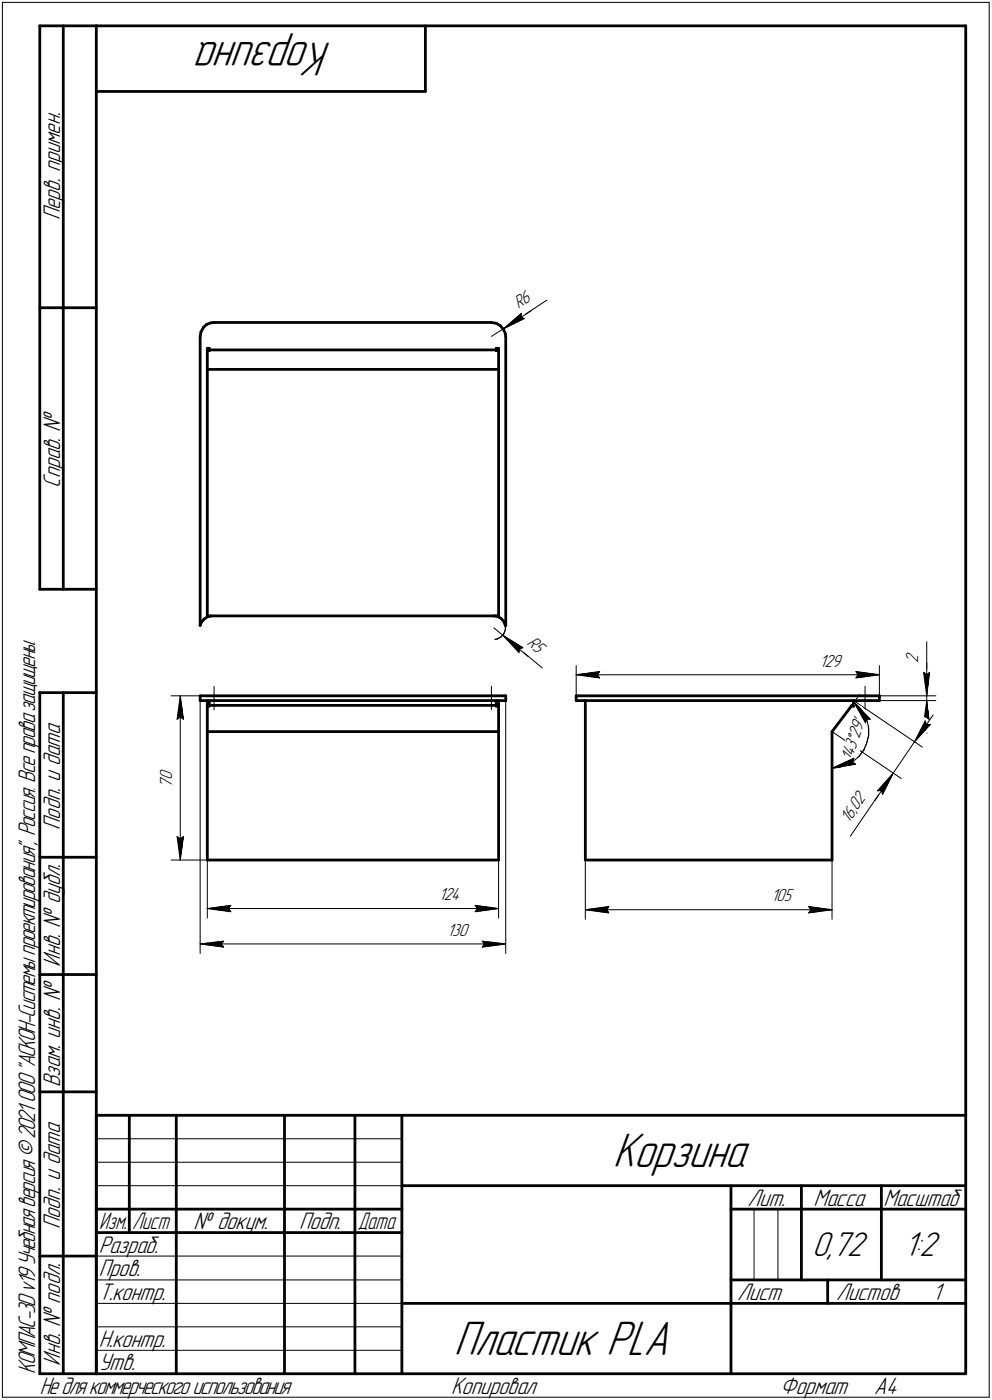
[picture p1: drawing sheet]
<svg xmlns="http://www.w3.org/2000/svg" width="211mm" height="298mm" viewBox="0 0 211 298" stroke-linecap="round" stroke-linejoin="round" font-family="sans-serif">
<defs><g id="words">
<g font-size="10.9">
<text x="70.6" y="9" transform="rotate(-180 70.6 9)">Корзина</text>
<text x="130.4" y="248.5">Корзина</text>
<text x="96.5" y="288.5">Пластик PLA</text>
</g>
<g font-size="7.8">
<text x="172.8" y="267.5">0,72</text>
<text x="192.4" y="267.5">1:2</text>
</g>
<g font-size="5.4">
<text x="12.8" y="46.9" transform="rotate(-90 12.8 46.9)">Перв. примен.</text>
<text x="12.8" y="103.8" transform="rotate(-90 12.8 103.8)">Справ. №</text>
<text x="12.8" y="176.7" transform="rotate(-90 12.8 176.7)">Подп. и дата</text>
<text x="12.8" y="205.8" transform="rotate(-90 12.8 205.8)">Инв. № дубл.</text>
<text x="12.8" y="231.6" transform="rotate(-90 12.8 231.6)">Взам. инв. №</text>
<text x="159.1" y="256.8">Лит.</text>
<text x="173.1" y="256.8">Масса</text>
<text x="188" y="256.8">Масштаб</text>
<text x="12.8" y="261.7" transform="rotate(-90 12.8 261.7)">Подп. и дата</text>
<text x="41.2" y="261.8">№ докум.</text>
<text x="63.6" y="261.8">Подп.</text>
<text x="21" y="266.8">Разраб.</text>
<text x="21" y="271.8">Пров.</text>
<text x="21" y="276.8">Т.контр.</text>
<text x="156.9" y="276.8">Лист</text>
<text x="177.9" y="276.8">Листов</text>
<text x="198.4" y="276.8">1</text>
<text x="21" y="286.8">Н.контр.</text>
<text x="7.5" y="292.5" transform="rotate(-90 7.5 292.5)">КОМПАС-3Dv19Учебнаяверсия©2021 ООО&quot;АСКОН-Системыпроектирования&quot;, Россия. Всеправазащищены.</text>
<text x="12.8" y="290.8" transform="rotate(-90 12.8 290.8)">Инв. № подл.</text>
<text x="21" y="291.8">Утв.</text>
<text x="8.5" y="296.7">Недлякоммерческогоиспользования</text>
<text x="96" y="296.8">Копировал</text>
<text x="166" y="296.8">Формат</text>
<text x="186" y="296.8">A4</text>
</g>
<g font-size="5.3">
<text x="21.1" y="261.8">Изм.</text>
<text x="28.1" y="261.8">Лист</text>
<text x="76.1" y="261.8">Дата</text>
</g>
<g font-size="4">
<text x="110.3" y="65.8" transform="rotate(-33 110.3 65.8)">R6</text>
<text x="112" y="137.1" transform="rotate(40 112 137.1)">R5</text>
<text x="174.4" y="141.9">129</text>
<text x="195.4" y="141.2" transform="rotate(-90 195.4 141.2)">2</text>
<text x="36.6" y="167.7" transform="rotate(-90 36.6 167.7)">7</text>
<text x="36.6" y="166.1" transform="rotate(-90 36.6 166.1)">0</text>
<text x="181.2" y="162.3" transform="rotate(-72 181.2 162.3)">143Å29'</text>
<text x="182.4" y="172.8" transform="rotate(-56 182.4 172.8)">02</text>
<text x="180.6" y="175.4" transform="rotate(-56 180.6 175.4)">16,</text>
<text x="93.4" y="191.7">124</text>
<text x="164.1" y="192">105</text>
<text x="95.2" y="199.3">130</text>
</g>
</g></defs>
<g fill="none" stroke="#000" stroke-width=".59">
<path d="M8.5 5.5v120zM8.5 5.5h12zM13.5 5.5v120zM20.5 5.5v287zM20.5 5.5h185zM20.5 19.5h70zM90.5 5.5v14zM205.5 5.5v287zM8.5 65.5h12zM42.6 71.6v61.6zM42.8 70.7l-.2 .9zM43.3 69.8l-.5 .9z"/>
<path d="M43.3 69.8l.6-.7zM43.9 69.1l1-.4zM44.1 78.7h62zM44.1 78.7v52.4zM44.1 74.5v4.2zM44.1 74.2v.3zM44.1 74.2h.4zM44.1 74.5l.4 .2zM44.5 74.5h61.1zM44.5 74.2v.5zM44.9 68.7h.7zM45.6 68.7h59z"/>
<path d="M104.6 68.7l1 .1zM105.6 68.8l.8 .5zM105.6 74.2h.5zM105.6 74.7l.5-.2zM105.6 74.2v.5zM106.1 74.5v4.2zM106.1 78.7v52.4zM106.1 74.2v.3zM106.4 69.3l.7 .8zM107.1 70.1l.4 .9zM107.5 71l.1 .6zM107.6 71.6v61.6z"/>
<path d="M8.5 125.5h12zM42.8 132.5l-.2 .7zM43.4 131.8l.8-.5zM43.4 131.8l-.6 .7zM44.1 131.1h62zM44.2 131.3l.8-.2zM105.1 131.1l.6 .1zM105.7 131.2l.9 .5zM106.6 131.7l.6 .6zM107.2 132.3l.3 .9zM107.5 133.2h.1M8.5 147.5v145z"/>
<path d="M8.5 147.5h12zM13.5 147.5v145zM42.6 148.2v1zM42.6 148.2h3zM42.6 149.2h3zM44.1 155.8h62zM44.1 150.2v5.6zM44.1 155.8v27.3zM44.1 149.2v1zM44.1 150.2l.4 .2zM44.5 150.2h61.1zM44.5 149.2v1.2z"/>
<path d="M45.6 148.2h59zM45.6 149.2h59zM104.6 148.2h3zM104.6 149.2h3zM105.6 150.4l.5-.2zM105.6 149.2v1.2zM106.1 150.2v5.6zM106.1 155.8v27.3zM106.1 149.2v1zM107.6 148.2v1zM122.6 148.2h61.5zM122.6 148.2v1z"/>
<path d="M122.6 149.2h61.5zM124.5 149.2v33.9zM177 155.8v27.3zM181.1 150.4h.5zM181.3 150.2l-4.3 5.6zM181.3 150.2h.3zM181.6 149.2v1zM181.6 150.2v.2zM184.1 148.2h3zM184.1 149.2h3zM187.1 148.2v1zM8.5 182.5h12z"/>
<path d="M44.1 183.1h62zM124.5 183.1h52.5zM8.5 207.5h12zM8.5 232.5h12zM20.5 237.5h185zM20.5 237.5v55zM27.5 237.5v25zM37.5 237.5v55zM60.5 237.5v55zM75.5 237.5v55zM85.5 237.5v55zM20.5 257.5h65z"/>
<path d="M85.5 252.5h120zM155.5 252.5v40zM155.5 257.5h15zM170.5 252.5v20zM170.5 257.5h35zM187.5 252.5v20zM8.5 267.5h12zM20.5 262.5h65zM85.5 277.5h70zM155.5 277.5h50zM155.5 272.5h50zM176.1 272.5v5z"/>
<path d="M8.5 292.5h12zM20.5 292.5h185z"/>
</g>
<g fill="none" stroke="#000" stroke-width=".21">
<path d="M.5 .5v297zM.5 .5h210zM210.5 .5v297zM104.6 71.6l2.5-1.6zM107.1 70l9.2-6.1zM107.1 70l4.5-2.2zM107.1 70l3.8-3.3zM107.1 70l5.8-3.8zM110.8 67.6l.8 .2zM110.9 66.7l-.1 .9zM105.1 133.7l1.9 1.6zM105.3 136.1h.5z"/>
<path d="M105.8 136.1l.8-.5zM107 135.3l8.4 6.9zM107 135.3l3.4 3.6zM107 135.3l4.3 2.6zM107 135.3l5.4 4.5zM107.2 135l-.6 .6zM107.5 133.2v.9zM107.5 134.1l-.3 .9zM110.5 138.2l-.1 .7zM110.5 138.2l.8-.3zM197.2 136.7v6.5zM36.4 148.2h7.7z"/>
<path d="M37.7 153.2l.7-.5zM38.4 148.2l.6 5zM38.4 152.7l.6 .5zM38.4 148.2l-.7 5zM38.4 148.2v34.9zM42.6 148.2v54.8zM45.6 146.1v5zM104.6 146.1v5zM107.6 148.2v54.8zM122.6 141.7v6.5zM122.6 143.7l5-.7zM122.6 143.7l5 .7z"/>
<path d="M122.6 143.7h64.5zM127.1 143.7l.5 .7zM127.6 143l-.5 .7zM177 155.8l14.8 10zM181.6 149.2l14.7 9.9zM181.7 149.5l1.2 1.1zM181.7 149.5l3.5 3.7zM181.7 149.5l2.4 4.4zM182.1 144.4l5-.7zM182.1 143l.4 .7zM182.1 143l5 .7zM182.5 143.7l-.4 .7z"/>
<path d="M182.9 150.6l.9 1.4zM182.9 147.9l-1.6 2.3zM183.8 152l.7 1.4zM183.8 159.7l-1 1.3zM184.1 146.1v5zM184.4 158.2l-.6 1.5zM184.4 153.2h.8zM184.4 153.2l-.3 .7zM184.5 153.4l.3 1.6zM184.8 155v1.6zM184.8 156.6l-.4 1.6zM187.1 141.7v6.5z"/>
<path d="M187.1 148.2h12zM187.1 149.2h12zM194.6 158l-4.5 6.6zM196.5 143.2l.7 .5zM196.5 143.2l.7 5zM196.5 154.2l.7-.5zM196.8 153.5l.3 .8zM196.8 153.5l-2.2 4.5zM197.1 154.3h.9zM197.2 143.2v5zM197.2 143.7l.6-.5zM197.2 141.1v7.1z"/>
<path d="M197.2 149.2l-.7 5zM197.2 153.7l.6 .5zM197.2 149.2l.6 5zM197.2 149.2v6.9zM197.2 148.2v1zM197.8 143.2l-.6 5zM198 154.3l-3.4 3.7zM198.5 152.2l-3.9 5.8zM37.7 178.1l.7 5zM37.7 178.1l.7 .5zM38.4 178.6l.6-.5zM39 178.1l-.6 5z"/>
<path d="M44.1 177.2v18.3zM106.1 177.2v18.3zM177 163.6l1.6-.2zM177 161.5v21.6zM177 163.6l4.7-2.1zM177 163.6l5-.9zM178.6 163.4l1.6-.5zM180.2 162.9l1.4-.8zM181.4 162.2l.6 .5zM181.6 162.1l1.2-1.1zM181.7 161.5l-.3 .7zM186.7 168.4l.8-.1z"/>
<path d="M187.3 168.7l-6.4 9.4zM187.5 168.3l.3 .9zM190.1 164.6l-2.8 4.1zM190.1 164.6l-3.4 3.8zM190.1 164.6l-2.3 4.6zM190.1 164.6l-3.9 5.8zM36.4 183.1h7.7zM44.1 193.5l5-.7zM44.1 193.5l5 .6zM44.1 193.5h62zM48.6 193.5l.5 .6zM49.1 192.8l-.5 .7z"/>
<path d="M101.1 194.1l5-.6zM101.1 192.8l.5 .7zM101.1 192.8l5 .7zM101.6 193.5l-.5 .6zM124.5 183.1v12.6zM124.5 193.7l5-.7zM124.5 193.7l5 .7zM124.5 193.7h52.5zM129.1 193.7l.4 .7zM129.5 193l-.4 .7zM172 194.4l5-.7zM172 193l.6 .7z"/>
<path d="M172 193l5 .7zM172.6 193.7l-.6 .7zM177 183.1v12.6zM42.6 201l5-.6zM42.6 201l5 .7zM42.6 201h65zM47.1 201l.5 .7zM47.6 200.4l-.5 .6zM102.6 201.7l5-.7zM102.6 200.4l.4 .6zM102.6 200.4l5 .6zM103 201l-.4 .7z"/>
<path d="M20.5 247.5h65zM20.5 252.5h65zM20.5 242.5h65zM160.4 257.5v15zM165.5 257.5v15zM20.5 267.5h65zM20.5 272.5h65zM20.5 277.5h65zM.5 297.5h210zM20.5 282.5h65zM20.5 287.5h65z"/>
</g>
<g fill="#fff" stroke="#fff" stroke-width=".21">
<path d="M93.4 188.9h5.1zM93.4 189h5.1zM93.4 189.1h5.1zM93.4 189.1h5.1zM93.4 189.2h5.1zM93.4 189.3h5.1zM93.4 189.4h5.1zM93.4 189.5h5.1zM93.4 189.6h5.1zM93.4 189.7h5.1zM93.4 189.7h5.1zM93.4 189.8h5.1zM93.4 189.9h5.1zM93.4 190h5.1zM93.4 190.1h5.1zM93.4 190.2h5.1zM93.4 190.2h5.1zM93.4 190.3h5.1zM93.4 190.4h5.1zM93.4 190.5h5.1zM93.4 190.6h5.1zM93.4 190.7h5.1zM93.4 190.8h5.1zM93.4 190.8h5.1zM93.4 190.9h5.1zM93.4 191h5.1zM93.4 191.1h5.1zM93.4 191.2h5.1zM93.4 191.3h5.1zM93.4 191.3h5.1zM93.4 191.4h5.1zM93.4 191.5h5.1zM93.4 191.6h5.1zM93.4 191.7h5.1zM93.4 191.8h5.1zM93.4 191.9h5.1zM93.4 191.9h5.1zM93.4 192h5.1zM93.4 192.1h5.1zM93.4 192.2h5.1zM93.4 192.3h5.1zM93.4 192.4h5.1z"/>
<path d="M48.9 192.4h.7zM48.2 192.4h1.4zM47.4 192.5h2.2zM46.7 192.6h2.9zM45.9 192.7h3.7zM45.7 192.8h3.9zM45.6 192.9h4zM45.3 193h4.3zM45.1 193h4.5zM45 193.1h4.6zM44.7 193.2h4.9zM44.5 193.3h5.1zM44.4 193.4h5.2zM44.1 193.5h5.5zM44.4 193.5h5.2zM44.5 193.6h5.1zM44.7 193.7h4.9zM45 193.8h4.6zM45.1 193.9h4.5zM45.3 194h4.3zM45.6 194.1h4zM45.7 194.1h3.9zM45.9 194.2h3.7zM46.6 194.3h3zM47.2 194.4h2.4zM47.8 194.5h1.8zM48.4 194.6h1.2zM49 194.6h.6z"/>
<path d="M100.6 192.4h.7zM100.6 192.4h1.5zM100.6 192.5h2.3zM100.6 192.6h3zM100.6 192.7h3.7zM100.6 192.8h4zM100.6 192.9h4.1zM100.6 193h4.3zM100.6 193h4.6zM100.6 193.1h4.7zM100.6 193.2h4.9zM100.6 193.3h5.1zM100.6 193.4h5.3zM100.6 193.5h5.5zM100.6 193.5h5.3zM100.6 193.6h5.1zM100.6 193.7h4.9zM100.6 193.8h4.7zM100.6 193.9h4.6zM100.6 194h4.3zM100.6 194.1h4.1zM100.6 194.1h4zM100.6 194.2h3.7zM100.6 194.3h3.1zM100.6 194.4h2.5zM100.6 194.5h1.8zM100.6 194.6h1.3zM100.6 194.6h.7z"/>
<path d="M95.2 196.4h4.9zM95.2 196.5h4.9zM95.2 196.6h4.9zM95.2 196.7h4.9zM95.2 196.8h4.9zM95.2 196.8h4.9zM95.2 196.9h4.9zM95.2 197h4.9zM95.2 197.1h4.9zM95.2 197.2h4.9zM95.2 197.3h4.9zM95.2 197.4h4.9zM95.2 197.4h4.9zM95.2 197.5h4.9zM95.2 197.6h4.9zM95.2 197.7h4.9zM95.2 197.8h4.9zM95.2 197.9h4.9zM95.2 198h4.9zM95.2 198h4.9zM95.2 198.1h4.9zM95.2 198.2h4.9zM95.2 198.3h4.9zM95.2 198.4h4.9zM95.2 198.5h4.9zM95.2 198.5h4.9zM95.2 198.6h4.9zM95.2 198.7h4.9zM95.2 198.8h4.9zM95.2 198.9h4.9zM95.2 199h4.9zM95.2 199.1h4.9zM95.2 199.1h4.9zM95.2 199.2h4.9zM95.2 199.3h4.9zM95.2 199.4h4.9zM95.2 199.5h4.9zM95.2 199.6h4.9zM95.2 199.6h4.9zM95.2 199.7h4.9zM95.2 199.8h4.9zM95.2 199.9h4.9zM95.2 200h4.9z"/>
<path d="M47.5 199.9h.6zM46.9 200h1.2zM46.2 200.1h1.9zM45.6 200.2h2.5zM45 200.2h3.1zM44.4 200.3h3.7zM44.2 200.4h3.9zM43.9 200.5h4.2zM43.8 200.6h4.3zM43.5 200.7h4.6zM43.3 200.7h4.8zM43.1 200.8h5zM42.8 200.9h5.3zM42.6 201h5.5zM42.8 201.1h5.3zM43 201.2h5.1zM43.2 201.3h4.9zM43.4 201.3h4.7zM43.6 201.4h4.5zM43.8 201.5h4.3zM44 201.6h4.1zM44.2 201.7h3.9zM44.4 201.8h3.7zM45 201.8h3.1zM45.6 201.9h2.5zM46.2 202h1.9zM46.9 202.1h1.2zM47.5 202.2h.6z"/>
<path d="M102.1 199.9h.7zM102.1 200h1.3zM102.1 200.1h1.9zM102.1 200.2h2.5zM102.1 200.2h3.1zM102.1 200.3h3.6zM102.1 200.4h3.9zM102.1 200.5h4.2zM102.1 200.6h4.4zM102.1 200.7h4.6zM102.1 200.7h4.8zM102.1 200.8h5.1zM102.1 200.9h5.3zM102.1 201h5.5zM102.1 201.1h5.3zM102.1 201.2h5.2zM102.1 201.3h4.9zM102.1 201.3h4.7zM102.1 201.4h4.5zM102.1 201.5h4.3zM102.1 201.6h4.1zM102.1 201.7h3.9zM102.1 201.8h3.6zM102.1 201.8h3.1zM102.1 201.9h2.5zM102.1 202h1.9zM102.1 202.1h1.3zM102.1 202.2h.7z"/>
<path d="M33.8 163.7h3.5zM33.8 163.7h3.5zM33.8 163.8h3.5zM33.8 163.9h3.5zM33.8 164h3.5zM33.8 164.1h3.5zM33.8 164.2h3.5zM33.8 164.3h3.5zM33.8 164.3h3.5zM33.8 164.4h3.5zM33.8 164.5h3.5zM33.8 164.6h3.5zM33.8 164.7h3.5zM33.8 164.8h3.5zM33.8 164.8h3.5zM33.8 164.9h3.5zM33.8 165h3.5zM33.8 165.1h3.5zM33.8 165.2h3.5zM33.8 165.3h3.5zM33.8 165.4h3.5zM33.8 165.4h3.5zM33.8 165.5h3.5zM33.8 165.6h3.5zM33.8 165.7h3.5zM33.8 165.8h3.5zM33.8 165.9h3.5zM33.8 165.9h3.5zM33.8 166h3.5zM33.8 166.1h3.5zM33.8 166.2h3.5zM33.8 166.3h3.5zM33.8 166.4h3.5zM33.8 166.5h3.5zM33.8 166.5h3.5zM33.8 166.6h3.5zM33.8 166.7h3.5zM33.8 166.8h3.5zM33.8 166.9h3.5zM33.8 167h3.5zM33.8 167h3.5zM33.8 167.1h3.5zM33.8 167.2h3.5zM33.8 167.3h3.5zM33.8 167.4h3.5zM33.8 167.5h3.5zM33.8 167.6h3.5zM33.8 167.6h3.5z"/>
<path d="M37.2 177.6h2.4zM37.3 177.7h2.3zM37.3 177.8h2.3zM37.3 177.9h2.3zM37.3 178h2.3zM37.3 178.1h2.3zM37.3 178.1h2.3zM37.3 178.2h2.3zM37.3 178.3h2.2zM37.3 178.4h2.2zM37.3 178.5h2.2zM37.3 178.6h2.2zM37.3 178.6h2.2zM37.3 178.7h2.2zM37.3 178.8h2.2zM37.4 178.9h2.1zM37.4 179h2.1zM37.4 179.1h2.1zM37.4 179.2h2.1zM37.4 179.2h2.1zM37.4 179.3h2.1zM37.4 179.4h2.1zM37.4 179.5h2zM37.5 179.6h1.9zM37.5 179.7h1.9zM37.5 179.7h1.9zM37.5 179.8h1.9zM37.5 179.9h1.9zM37.5 180h1.9zM37.5 180.1h1.9zM37.6 180.2h1.7zM37.6 180.3h1.7zM37.6 180.3h1.7zM37.6 180.4h1.7zM37.6 180.5h1.7zM37.6 180.6h1.7zM37.6 180.7h1.7zM37.7 180.8h1.5zM37.7 180.8h1.5zM37.7 180.9h1.5zM37.7 181h1.5zM37.7 181.1h1.5zM37.7 181.2h1.5zM37.7 181.3h1.5zM37.7 181.4h1.4zM37.8 181.4h1.3zM37.8 181.5h1.3zM37.8 181.6h1.2zM37.8 181.7h1.2zM37.8 181.8h1.1zM37.9 181.9h1zM37.9 181.9h1zM38 182h.9zM38 182.1h.9zM38 182.2h.8zM38.1 182.3h.7zM38.1 182.4h.6zM38.1 182.5h.6zM38.2 182.5h.4zM38.2 182.6h.4zM38.3 182.7h.3zM38.3 182.8h.2zM38.3 182.9h.2z"/>
<path d="M38.3 148.4h.2zM38.3 148.5h.2zM38.3 148.6h.3zM38.2 148.7h.4zM38.2 148.8h.4zM38.1 148.8h.6zM38.1 148.9h.6zM38.1 149h.7zM38 149.1h.8zM38 149.2h.9zM38 149.3h.9zM37.9 149.4h1zM37.9 149.4h1zM37.8 149.5h1.1zM37.8 149.6h1.2zM37.8 149.7h1.2zM37.8 149.8h1.3zM37.8 149.9h1.3zM37.7 149.9h1.4zM37.7 150h1.5zM37.7 150.1h1.5zM37.7 150.2h1.5zM37.7 150.3h1.5zM37.7 150.4h1.5zM37.7 150.5h1.5zM37.7 150.5h1.5zM37.6 150.6h1.7zM37.6 150.7h1.7zM37.6 150.8h1.7zM37.6 150.9h1.7zM37.6 151h1.7zM37.6 151h1.7zM37.6 151.1h1.7zM37.5 151.2h1.9zM37.5 151.3h1.9zM37.5 151.4h1.9zM37.5 151.5h1.9zM37.5 151.6h1.9zM37.5 151.6h1.9zM37.5 151.7h1.9zM37.4 151.8h2zM37.4 151.9h2.1zM37.4 152h2.1zM37.4 152.1h2.1zM37.4 152.1h2.1zM37.4 152.2h2.1zM37.4 152.3h2.1zM37.4 152.4h2.1zM37.3 152.5h2.2zM37.3 152.6h2.2zM37.3 152.7h2.2zM37.3 152.7h2.2zM37.3 152.8h2.2zM37.3 152.9h2.2zM37.3 153h2.2zM37.3 153.1h2.3zM37.3 153.2h2.3zM37.3 153.2h2.3zM37.3 153.3h2.3zM37.3 153.4h2.3zM37.3 153.5h2.3zM37.3 153.6h2.3z"/>
<path d="M174.3 139.1h5.2zM174.3 139.2h5.2zM174.3 139.3h5.2zM174.3 139.4h5.2zM174.3 139.4h5.2zM174.3 139.5h5.2zM174.3 139.6h5.2zM174.3 139.7h5.2zM174.3 139.8h5.2zM174.3 139.9h5.2zM174.3 140h5.2zM174.3 140h5.2zM174.3 140.1h5.2zM174.3 140.2h5.2zM174.3 140.3h5.2zM174.3 140.4h5.2zM174.3 140.5h5.2zM174.3 140.5h5.2zM174.3 140.6h5.2zM174.3 140.7h5.2zM174.3 140.8h5.2zM174.3 140.9h5.2zM174.3 141h5.2zM174.3 141.1h5.2zM174.3 141.1h5.2zM174.3 141.2h5.2zM174.3 141.3h5.2zM174.3 141.4h5.2zM174.3 141.5h5.2zM174.3 141.6h5.2zM174.3 141.6h5.2zM174.3 141.7h5.2zM174.3 141.8h5.2zM174.3 141.9h5.2zM174.3 142h5.2zM174.3 142.1h5.2zM174.3 142.2h5.2zM174.3 142.2h5.2zM174.3 142.3h5.2zM174.3 142.4h5.2zM174.3 142.5h5.2zM174.3 142.6h5.2z"/>
<path d="M127.4 142.6h.7zM126.7 142.7h1.4zM125.9 142.7h2.2zM125.1 142.8h3zM124.4 142.9h3.7zM124.2 143h3.9zM124 143.1h4.1zM123.8 143.2h4.3zM123.6 143.3h4.5zM123.4 143.3h4.7zM123.2 143.4h4.9zM123 143.5h5.1zM122.9 143.6h5.2zM122.6 143.7h5.5zM122.9 143.8h5.2zM123 143.8h5.1zM123.2 143.9h4.9zM123.4 144h4.7zM123.6 144.1h4.5zM123.8 144.2h4.3zM124 144.3h4.1zM124.2 144.4h3.9zM124.4 144.4h3.7zM125.1 144.5h3zM125.6 144.6h2.5zM126.2 144.7h1.9zM126.9 144.8h1.2zM127.5 144.9h.6z"/>
<path d="M181.6 142.6h.8zM181.6 142.7h1.5zM181.6 142.7h2.2zM181.6 142.8h3zM181.6 142.9h3.7zM181.6 143h3.9zM181.6 143.1h4.1zM181.6 143.2h4.3zM181.6 143.3h4.5zM181.6 143.3h4.8zM181.6 143.4h4.9zM181.6 143.5h5.2zM181.6 143.6h5.3zM181.6 143.7h5.5zM181.6 143.8h5.3zM181.6 143.8h5.2zM181.6 143.9h4.9zM181.6 144h4.8zM181.6 144.1h4.5zM181.6 144.2h4.3zM181.6 144.3h4.1zM181.6 144.4h3.9zM181.6 144.4h3.7zM181.6 144.5h3.1zM181.6 144.6h2.5zM181.6 144.7h1.9zM181.6 144.8h1.3zM181.6 144.9h.7z"/>
<path d="M192.6 138.7h3.6zM192.6 138.8h3.6zM192.6 138.9h3.6zM192.6 138.9h3.6zM192.6 139h3.6zM192.6 139.1h3.6zM192.6 139.2h3.6zM192.6 139.3h3.6zM192.6 139.4h3.6zM192.6 139.4h3.6zM192.6 139.5h3.6zM192.6 139.6h3.6zM192.6 139.7h3.6zM192.6 139.8h3.6zM192.6 139.9h3.6zM192.6 140h3.6zM192.6 140h3.6zM192.6 140.1h3.6zM192.6 140.2h3.6zM192.6 140.3h3.6zM192.6 140.4h3.6zM192.6 140.5h3.6zM192.6 140.5h3.6zM192.6 140.6h3.6zM192.6 140.7h3.6zM192.6 140.8h3.6zM192.6 140.9h3.6zM192.6 141h3.6zM192.6 141.1h3.6z"/>
<path d="M195.9 142.7h2.5zM196 142.7h2.4zM196 142.8h2.4zM196 142.9h2.4zM196 143h2.4zM196 143.1h2.4zM196 143.2h2.4zM196 143.3h2.4zM196.1 143.3h2.2zM196.1 143.4h2.2zM196.1 143.5h2.2zM196.1 143.6h2.2zM196.1 143.7h2.2zM196.1 143.8h2.2zM196.1 143.8h2.2zM196.2 143.9h2zM196.2 144h2zM196.2 144.1h2zM196.2 144.2h2zM196.2 144.3h2zM196.2 144.4h2zM196.2 144.4h2zM196.2 144.5h1.9zM196.3 144.6h1.8zM196.3 144.7h1.8zM196.3 144.8h1.8zM196.3 144.9h1.8zM196.3 144.9h1.8zM196.3 145h1.8zM196.3 145.1h1.8zM196.3 145.2h1.7zM196.3 145.3h1.7zM196.3 145.4h1.7zM196.3 145.5h1.7zM196.3 145.5h1.7zM196.3 145.6h1.7zM196.3 145.7h1.7zM196.4 145.8h1.6zM196.4 145.9h1.6zM196.4 146h1.6zM196.4 146h1.6zM196.4 146.1h1.6zM196.4 146.2h1.6zM196.4 146.3h1.6zM196.4 146.4h1.5zM196.5 146.5h1.4zM196.5 146.6h1.4zM196.6 146.6h1.2zM196.6 146.7h1.2zM196.7 146.8h1.1zM196.7 146.9h1zM196.7 147h1zM196.8 147.1h.8zM196.8 147.2h.8zM196.8 147.2h.8zM196.8 147.3h.7zM196.9 147.4h.6zM196.9 147.5h.6zM196.9 147.6h.5zM197 147.7h.4zM197 147.7h.4zM197.1 147.8h.3zM197.1 147.9h.3z"/>
<path d="M197.1 149.4h.3zM197.1 149.5h.3zM197 149.6h.4zM197 149.7h.4zM196.9 149.8h.5zM196.9 149.9h.6zM196.9 149.9h.6zM196.8 150h.7zM196.8 150.1h.8zM196.8 150.2h.8zM196.8 150.3h.8zM196.7 150.4h1zM196.7 150.5h1zM196.7 150.5h1.1zM196.6 150.6h1.2zM196.6 150.7h1.2zM196.5 150.8h1.4zM196.5 150.9h1.4zM196.4 151h1.5zM196.4 151h1.6zM196.4 151.1h1.6zM196.4 151.2h1.6zM196.4 151.3h1.6zM196.4 151.4h1.6zM196.4 151.5h1.6zM196.4 151.6h1.6zM196.3 151.6h1.7zM196.3 151.7h1.7zM196.3 151.8h1.7zM196.3 151.9h1.7zM196.3 152h1.7zM196.3 152.1h1.7zM196.3 152.1h1.7zM196.3 152.2h1.8zM196.3 152.3h1.8zM196.3 152.4h1.8zM196.3 152.5h1.8zM196.3 152.6h1.8zM196.3 152.7h1.8zM196.3 152.7h1.8zM196.2 152.8h1.9zM196.2 152.9h2zM196.2 153h2zM196.2 153.1h2zM196.2 153.2h2zM196.2 153.2h2zM196.2 153.3h2zM196.2 153.4h2zM196.1 153.5h2.2zM196.1 153.6h2.2zM196.1 153.7h2.2zM196.1 153.8h2.2zM196.1 153.8h2.2zM196.1 153.9h2.2zM196.1 154h2.2zM196 154.1h2.4zM196 154.2h2.4zM196 154.3h2.4zM196 154.3h2.4zM196 154.4h2.4zM196 154.5h2.4zM196 154.6h2.4z"/>
<path d="M164.1 189.1h5zM164.1 189.2h5zM164.1 189.3h5zM164.1 189.4h5zM164.1 189.5h5zM164.1 189.6h5zM164.1 189.7h5zM164.1 189.7h5zM164.1 189.8h5zM164.1 189.9h5zM164.1 190h5zM164.1 190.1h5zM164.1 190.2h5zM164.1 190.2h5zM164.1 190.3h5zM164.1 190.4h5zM164.1 190.5h5zM164.1 190.6h5zM164.1 190.7h5zM164.1 190.8h5zM164.1 190.8h5zM164.1 190.9h5zM164.1 191h5zM164.1 191.1h5zM164.1 191.2h5zM164.1 191.3h5zM164.1 191.3h5zM164.1 191.4h5zM164.1 191.5h5zM164.1 191.6h5zM164.1 191.7h5zM164.1 191.8h5zM164.1 191.9h5zM164.1 191.9h5zM164.1 192h5zM164.1 192.1h5zM164.1 192.2h5zM164.1 192.3h5zM164.1 192.4h5zM164.1 192.4h5zM164.1 192.5h5zM164.1 192.6h5z"/>
<path d="M129.4 192.6h.6zM128.6 192.7h1.4zM127.8 192.8h2.2zM127.1 192.9h2.9zM126.3 193h3.7zM126.2 193h3.8zM126 193.1h4zM125.7 193.2h4.3zM125.6 193.3h4.4zM125.4 193.4h4.6zM125.1 193.5h4.9zM125 193.5h5zM124.8 193.6h5.2zM124.5 193.7h5.5zM124.8 193.8h5.2zM125 193.9h5zM125.1 194h4.9zM125.4 194.1h4.6zM125.6 194.1h4.4zM125.7 194.2h4.3zM126 194.3h4zM126.2 194.4h3.8zM126.3 194.5h3.7zM127 194.6h3zM127.6 194.6h2.4zM128.2 194.7h1.8zM128.9 194.8h1.1zM129.5 194.9h.5z"/>
<path d="M171.5 192.6h.8zM171.5 192.7h1.6zM171.5 192.8h2.3zM171.5 192.9h3.1zM171.5 193h3.8zM171.5 193h4zM171.5 193.1h4.2zM171.5 193.2h4.4zM171.5 193.3h4.6zM171.5 193.4h4.8zM171.5 193.5h4.9zM171.5 193.5h5.2zM171.5 193.6h5.4zM171.5 193.7h5.5zM171.5 193.8h5.4zM171.5 193.9h5.2zM171.5 194h4.9zM171.5 194.1h4.8zM171.5 194.1h4.6zM171.5 194.2h4.4zM171.5 194.3h4.2zM171.5 194.4h4zM171.5 194.5h3.8zM171.5 194.6h3.2zM171.5 194.6h2.6zM171.5 194.7h1.9zM171.5 194.8h1.3zM171.5 194.9h.7z"/>
<path d="M181.6 152.2h.3zM181.6 152.3h.5zM181.6 152.4h.8zM181.5 152.5h1.1zM181.5 152.6h1.4zM181.5 152.7h1.6zM181.4 152.7h1.9zM181.4 152.8h2.2zM181.4 152.9h2.4zM181.4 153h2.7zM181.4 153.1h2.9zM181.4 153.2h3.2zM181.3 153.2h3.5zM181.3 153.3h3.7zM181.3 153.4h3.7zM181.2 153.5h3.8zM181.2 153.6h3.8zM181.2 153.7h3.7zM181.1 153.8h3.8zM181.1 153.8h3.8zM181.1 153.9h3.7zM181 154h3.8zM181 154.1h3.8zM181 154.2h3.7zM180.9 154.3h3.8zM180.9 154.3h3.8zM180.9 154.4h3.8zM180.8 154.5h3.9zM180.8 154.6h3.9zM180.8 154.7h3.8zM180.8 154.8h3.8zM180.8 154.9h3.8zM180.8 154.9h3.7zM180.7 155h3.8zM180.7 155.1h3.8zM180.7 155.2h3.7zM180.6 155.3h3.8zM180.6 155.4h3.8zM180.6 155.4h3.7zM180.5 155.5h3.8zM180.5 155.6h3.8zM180.5 155.7h3.7zM180.4 155.8h3.8zM180.4 155.9h3.8zM180.4 156h3.7zM180.3 156h3.8zM180.3 156.1h3.8zM180.3 156.2h3.8zM180.3 156.3h3.8zM180.3 156.4h3.8zM180.3 156.5h3.7zM180.2 156.5h3.8zM180.2 156.6h3.8zM180.2 156.7h3.7zM180.1 156.8h3.8zM180.1 156.9h3.8zM180.1 157h3.7zM180 157.1h3.8zM180 157.1h3.8zM180 157.2h3.7zM179.9 157.3h3.8zM179.9 157.4h3.8zM179.9 157.5h3.7zM179.8 157.6h3.8zM179.8 157.6h3.8zM179.8 157.7h3.8zM179.7 157.8h3.9zM179.7 157.9h3.9zM179.7 158h3.8zM179.7 158.1h3.8zM179.7 158.2h3.8zM179.7 158.2h3.7zM179.6 158.3h3.8zM179.6 158.4h3.8zM179.6 158.5h3.7zM179.5 158.6h3.8zM179.5 158.7h3.8zM179.5 158.7h3.7zM179.4 158.8h3.8zM179.4 158.9h3.8zM179.4 159h3.7zM179.3 159.1h3.8zM179.3 159.2h3.8zM179.3 159.3h3.7zM179.2 159.3h3.8zM179.2 159.4h3.8zM179.2 159.5h3.8zM179.2 159.6h3.8zM179.2 159.7h3.8zM179.2 159.8h3.7zM179.1 159.9h3.8zM179.1 159.9h3.8zM179.1 160h3.7zM179 160.1h3.8zM179 160.2h3.8zM179 160.3h3.7zM178.9 160.4h3.8zM178.9 160.4h3.8zM178.9 160.5h3.7zM178.8 160.6h3.8zM178.8 160.7h3.8zM178.8 160.8h3.7zM178.7 160.9h3.8zM178.7 161h3.8zM178.7 161h3.8zM178.6 161.1h3.9zM178.6 161.2h3.9zM178.6 161.3h3.8zM178.6 161.4h3.8zM178.8 161.5h3.6zM179.1 161.5h3.2zM179.3 161.6h3zM179.6 161.7h2.7zM179.8 161.8h2.4zM180.1 161.9h2.1zM180.3 162h1.9zM180.5 162.1h1.6zM180.8 162.1h1.3zM181 162.2h1.1zM181.3 162.3h.7zM181.5 162.4h.5zM181.8 162.5h.2z"/>
<path d="M181.8 149.7h.2zM181.8 149.8h.3zM181.9 149.9h.4zM181.9 149.9h.6zM181.9 150h.6zM181.9 150.1h.8zM181.9 150.2h1zM181.9 150.3h1.1zM181.9 150.4h1.2zM181.9 150.5h1.4zM182 150.5h1.4zM182 150.6h1.5zM182 150.7h1.6zM182.1 150.8h1.5zM182.1 150.9h1.6zM182.1 151h1.7zM182.1 151h1.8zM182.2 151.1h1.8zM182.2 151.2h1.9zM182.2 151.3h1.9zM182.2 151.4h2zM182.3 151.5h2zM182.4 151.6h2zM182.4 151.6h2.1zM182.5 151.7h2.1zM182.5 151.8h2.2zM182.5 151.9h2.2zM182.5 152h2.2zM182.6 152.1h2.2zM182.6 152.1h2.3zM182.7 152.2h2.3zM182.7 152.3h2.4zM182.8 152.4h2.4zM182.8 152.5h2.5zM182.9 152.6h2.4zM183 152.7h2.4zM183 152.7h2.5zM183 152.8h2.6zM183 152.9h2.7zM183.1 153h2.7zM183.1 153.1h2.7zM183.2 153.2h2.7zM183.2 153.2h2.7zM183.3 153.3h2.5zM183.3 153.4h2.5zM183.4 153.5h2.2zM183.4 153.6h2.1zM183.5 153.7h1.9zM183.6 153.8h1.7zM183.6 153.8h1.6zM183.6 153.9h1.4zM183.6 154h1.3zM183.7 154.1h1.1zM183.7 154.2h1zM183.8 154.3h.8zM183.8 154.3h.7zM183.9 154.4h.4zM183.9 154.5h.3zM184 154.6h.1z"/>
<path d="M181.8 160.9h.2zM181.6 161h.4zM181.4 161h.7zM181.3 161.1h.8zM181 161.2h1.1zM180.8 161.3h1.4zM180.7 161.4h1.5zM180.5 161.5h1.7zM180.3 161.5h2zM180.1 161.6h2.2zM179.9 161.7h2.4zM179.7 161.8h2.7zM179.6 161.9h2.8zM179.3 162h3.1zM179.2 162.1h3.3zM179 162.1h3.5zM178.8 162.2h3.7zM178.6 162.3h3.9zM178.5 162.4h4zM178.4 162.5h4.1zM178.3 162.6h4.2zM178.2 162.6h4.4zM178.1 162.7h4.5zM178 162.8h4.6zM177.9 162.9h4.8zM177.8 163h4.9zM177.7 163.1h5zM177.5 163.2h5.2zM177.5 163.2h4.7zM177.4 163.3h4.3zM177.3 163.4h3.9zM177.2 163.5h3.4zM177 163.6h3.1zM178.1 163.7h1.5z"/>
<path d="M182.4 167.9h.1zM182.3 168h.3zM182.2 168.1h.6zM182.2 168.1h.7zM182.1 168.2h.9zM182 168.3h1.1zM182 168.4h1.3zM181.9 168.5h1.5zM181.9 168.6h1.7zM181.9 168.7h1.7zM181.8 168.7h2zM181.7 168.8h2.2zM181.7 168.9h2.3zM181.6 169h2.5zM181.5 169.1h2.7zM181.5 169.2h2.9zM181.4 169.2h3.1zM181.4 169.3h3.3zM181.4 169.4h3.3zM181.3 169.5h3.6zM181.2 169.6h3.8zM181.2 169.7h4zM181.1 169.8h4.2zM181 169.8h4.3zM181 169.9h4.3zM180.9 170h4.4zM180.8 170.1h4.4zM180.8 170.2h4.4zM180.8 170.3h4.3zM180.7 170.3h4.3zM180.7 170.4h4.3zM180.6 170.5h4.3zM180.5 170.6h4.3zM180.5 170.7h4.3zM180.4 170.8h4.3zM180.3 170.9h4.4zM180.3 170.9h4.4zM180.3 171h4.3zM180.2 171.1h4.3zM180.1 171.2h4.4zM180.1 171.3h4.3zM180 171.4h4.3zM179.9 171.4h4.4zM179.9 171.5h4.3zM179.8 171.6h4.3zM179.7 171.7h4.4zM179.7 171.8h4.4zM179.7 171.9h4.3zM179.6 172h4.4zM179.6 172h4.3zM179.5 172.1h4.3zM179.4 172.2h4.4zM179.4 172.3h4.3zM179.3 172.4h4.3zM179.2 172.5h4.4zM179.2 172.6h4.4zM179.2 172.6h4.3zM179.1 172.7h4.4zM179.1 172.8h4.3zM179 172.9h4.3zM178.9 173h4.3zM178.9 173.1h4.3zM178.8 173.1h4.3zM178.7 173.2h4.3zM178.7 173.3h4.3zM178.6 173.4h4.4zM178.6 173.5h4.3zM178.6 173.6h4.3zM178.5 173.7h4.3zM178.4 173.7h4.3zM178.3 173.8h4.4zM178.5 173.9h4.1zM178.6 174h3.9zM178.7 174.1h3.8zM178.8 174.2h3.7zM179 174.2h3.4zM179.1 174.3h3.3zM179.2 174.4h3.1zM179.3 174.5h2.9zM179.5 174.6h2.7zM179.6 174.7h2.5zM179.7 174.8h2.3zM179.8 174.8h2.2zM179.9 174.9h2zM180.1 175h1.8zM180.2 175.1h1.7zM180.3 175.2h1.5zM180.4 175.3h1.3zM180.6 175.3h1.1zM180.7 175.4h.9zM180.8 175.5h.7zM180.9 175.6h.6zM181.1 175.7h.3zM181.2 175.8h.2z"/>
<path d="M196.7 152.8h.1zM196.6 152.9h.3zM196.6 153h.5zM196.5 153.1h.7zM196.5 153.2h.9zM196.4 153.2h1zM196.4 153.3h1.2zM196.3 153.4h1.4zM196.3 153.5h1.6zM196.3 153.6h1.7zM196.3 153.7h1.7zM196.2 153.8h2zM196.2 153.8h2.1zM196.1 153.9h2.3zM196.1 154h2.4zM196 154.1h2.6zM196 154.2h2.7zM195.9 154.3h2.8zM195.9 154.3h2.7zM195.8 154.4h2.7zM195.8 154.5h2.7zM195.7 154.6h2.7zM195.7 154.7h2.6zM195.7 154.8h2.5zM195.7 154.9h2.4zM195.6 154.9h2.4zM195.6 155h2.4zM195.5 155.1h2.4zM195.5 155.2h2.4zM195.4 155.3h2.4zM195.4 155.4h2.3zM195.3 155.4h2.3zM195.3 155.5h2.2zM195.2 155.6h2.2zM195.2 155.7h2.2zM195.2 155.8h2.1zM195.2 155.9h2zM195.1 156h2zM195.1 156h1.9zM195 156.1h2zM195 156.2h1.9zM195 156.3h1.8zM195 156.4h1.8zM195 156.5h1.7zM194.9 156.5h1.7zM194.9 156.6h1.6zM194.9 156.7h1.5zM194.9 156.8h1.4zM194.8 156.9h1.5zM194.8 157h1.4zM194.8 157.1h1.3zM194.8 157.1h1.1zM194.8 157.2h1zM194.7 157.3h1zM194.7 157.4h.9zM194.7 157.5h.7zM194.7 157.6h.5zM194.6 157.6h.6zM194.6 157.7h.4zM194.6 157.8h.3z"/>
<path d="M189.9 164.8h.2zM189.7 164.8h.4zM189.7 164.9h.4zM189.5 165h.5zM189.4 165.1h.6zM189.2 165.2h.8zM189.1 165.3h.9zM189 165.4h1zM188.9 165.4h1zM188.7 165.5h1.2zM188.6 165.6h1.3zM188.5 165.7h1.4zM188.5 165.8h1.3zM188.4 165.9h1.4zM188.3 165.9h1.5zM188.2 166h1.6zM188.1 166.1h1.7zM188 166.2h1.7zM188 166.3h1.7zM187.9 166.4h1.8zM187.9 166.5h1.8zM187.8 166.5h1.9zM187.7 166.6h2zM187.6 166.7h2.1zM187.5 166.8h2.1zM187.5 166.9h2.1zM187.4 167h2.1zM187.3 167h2.2zM187.3 167.1h2.1zM187.2 167.2h2.2zM187.1 167.3h2.2zM187 167.4h2.3zM186.9 167.5h2.3zM186.9 167.6h2.3zM186.8 167.6h2.3zM186.7 167.7h2.4zM186.7 167.8h2.4zM186.6 167.9h2.5zM186.5 168h2.5zM186.4 168.1h2.6zM186.4 168.1h2.5zM186.3 168.2h2.6zM186.2 168.3h2.6zM186.1 168.4h2.7zM186 168.5h2.7zM186.2 168.6h2.5zM186.3 168.7h2.3zM186.4 168.7h2.2zM186.5 168.8h2.1zM186.7 168.9h1.9zM186.8 169h1.7zM186.9 169.1h1.6zM187 169.2h1.4zM187.2 169.2h1.2zM187.3 169.3h1zM187.5 169.4h.8zM187.5 169.5h.7zM187.7 169.6h.5zM187.8 169.7h.3zM188 169.8h.1z"/>
<path d="M107.1 135.4h.3zM107.1 135.5h.6zM107.2 135.6h.7zM107.2 135.6h1.1zM107.3 135.7h1.3zM107.3 135.8h1.6zM107.4 135.9h1.7zM107.4 136h1.8zM107.4 136.1h1.9zM107.4 136.1h2.1zM107.5 136.2h2.1zM107.5 136.3h2.2zM107.6 136.4h2.2zM107.6 136.5h2.4zM107.7 136.6h2.4zM107.7 136.7h2.5zM107.8 136.7h2.5zM107.8 136.8h2.7zM107.9 136.9h2.8zM107.9 137h2.8zM107.9 137.1h3zM108 137.2h3zM108.1 137.2h3.1zM108.2 137.3h3.1zM108.3 137.4h3.1zM108.4 137.5h3.1zM108.5 137.6h3.2zM108.5 137.7h3.3zM108.6 137.8h3.3zM108.7 137.8h3.3zM108.8 137.9h3.2zM108.9 138h3zM109 138.1h2.8zM109.1 138.2h2.7zM109.1 138.3h2.6zM109.1 138.3h2.6zM109.2 138.4h2.4zM109.3 138.5h2.2zM109.4 138.6h2zM109.5 138.7h1.8zM109.6 138.8h1.7zM109.6 138.9h1.7zM109.7 138.9h1.5zM109.8 139h1.3zM109.9 139.1h1.1zM110 139.2h.9zM110.1 139.3h.7zM110.2 139.4h.5zM110.2 139.4h.5zM110.3 139.5h.3z"/>
<path d="M113.8 135h.2zM113.7 135.1h.3zM113.6 135.2h.5zM113.5 135.3h.7zM113.5 135.4h.9zM113.4 135.5h1.1zM113.4 135.6h1.2zM113.3 135.6h1.3zM113.2 135.7h1.5zM113.1 135.8h1.8zM113 135.9h2zM112.9 136h2.2zM112.9 136.1h2.2zM112.9 136.1h2.3zM112.8 136.2h2.6zM112.7 136.3h2.8zM112.6 136.4h3zM112.5 136.5h3.2zM112.4 136.6h3.3zM112.4 136.7h3.5zM112.4 136.7h3.6zM112.3 136.8h3.8zM112.2 136.9h4zM112.1 137h4.1zM112 137.1h4.4zM112 137.2h4.5zM111.9 137.2h4.7zM111.8 137.3h4.9zM111.8 137.4h5zM111.7 137.5h5.1zM111.6 137.6h5.1zM111.5 137.7h5.1zM111.7 137.8h4.8zM111.8 137.8h4.6zM111.8 137.9h4.6zM111.9 138h4.4zM112 138.1h4.2zM112.1 138.2h4.1zM112.3 138.3h3.8zM112.4 138.3h3.6zM112.4 138.4h3.6zM112.5 138.5h3.4zM112.6 138.6h3.2zM112.7 138.7h3zM112.9 138.8h2.8zM112.9 138.9h2.8zM113 138.9h2.6zM113.1 139h2.4zM113.2 139.1h2.2zM113.3 139.2h2zM113.5 139.3h1.7zM113.5 139.4h1.7zM113.6 139.4h1.5zM113.7 139.5h1.4zM113.8 139.6h1.2zM113.9 139.7h1zM114 139.8h.9zM114.1 139.9h.7zM114.2 140h.5zM114.3 140h.3zM114.4 140.1h.2z"/>
<path d="M110.9 66h.2zM110.8 66.1h.4zM110.7 66.2h.5zM110.7 66.3h.6zM110.6 66.4h.7zM110.5 66.5h.8zM110.4 66.5h1zM110.2 66.6h1.3zM110.2 66.7h1.3zM110.1 66.8h1.5zM110 66.9h1.7zM109.9 67h1.8zM109.8 67.1h2zM109.7 67.1h2.1zM109.6 67.2h2.2zM109.5 67.3h2.4zM109.4 67.4h2.6zM109.3 67.5h2.7zM109.2 67.6h2.9zM109.1 67.6h3zM109.1 67.7h3.1zM108.9 67.8h3.4zM108.8 67.9h3.5zM108.7 68h3.7zM108.6 68.1h3.8zM108.5 68.2h3.7zM108.5 68.2h3.5zM108.4 68.3h3.4zM108.2 68.4h3.5zM108.2 68.5h3.3zM108.1 68.6h3.2zM108 68.7h3.2zM108 68.7h3zM107.9 68.8h2.9zM107.9 68.9h2.7zM107.9 69h2.5zM107.8 69.1h2.4zM107.7 69.2h2.4zM107.7 69.3h2.2zM107.6 69.3h2.1zM107.5 69.4h2.1zM107.5 69.5h1.9zM107.4 69.6h1.8zM107.4 69.7h1.6zM107.4 69.8h1.1zM107.3 69.8h.7zM107.2 69.9h.4z"/>
<path d="M112.1 61.3h.2zM112 61.4h.4zM111.8 61.5h.6zM111.8 61.6h.6zM111.6 61.6h.9zM111.5 61.7h1zM111.3 61.8h1.3zM111.3 61.9h1.4zM111.1 62h1.6zM111 62.1h1.8zM110.8 62.1h2.1zM110.7 62.2h2.2zM110.6 62.3h2.3zM110.5 62.4h2.5zM110.3 62.5h2.7zM110.2 62.6h2.9zM110.1 62.7h3.1zM110 62.7h3.2zM109.8 62.8h3.5zM109.7 62.9h3.7zM109.6 63h3.8zM109.5 63.1h4zM109.3 63.2h4.2zM109.2 63.2h4.3zM109.1 63.3h4.5zM109 63.4h4.7zM108.8 63.5h4.9zM108.9 63.6h4.9zM109 63.7h4.9zM109 63.8h4.9zM109.1 63.8h4.9zM109.1 63.9h4.9zM109.1 64h4.9zM109.2 64.1h4.9zM109.3 64.2h4.8zM109.3 64.3h4.7zM109.4 64.3h4.6zM109.5 64.4h4.3zM109.5 64.5h4.2zM109.6 64.6h3.9zM109.6 64.7h3.9zM109.6 64.8h3.7zM109.7 64.9h3.5zM109.8 64.9h3.2zM109.8 65h3.1zM109.9 65.1h2.9zM110 65.2h2.7zM110 65.3h2.5zM110.1 65.4h2.3zM110.2 65.4h2.1zM110.2 65.5h2zM110.2 65.6h1.8zM110.3 65.7h1.6zM110.3 65.8h1.5zM110.4 65.9h1.3zM110.5 66h1zM110.5 66h.9zM110.6 66.1h.7zM110.7 66.2h.5zM110.7 66.3h.3zM110.7 66.4h.2z"/>
</g>
<g fill="#000" stroke="#000" stroke-width=".21">
<path d="M110.7 67.6h.4zM110.6 67.7h.7zM110.5 67.8h1.1zM110.3 67.9h1.1zM110.2 68h1.1zM110.1 68.1h1zM110 68.2h.9zM109.8 68.2h.9zM109.7 68.3h.9zM109.6 68.4h.8zM109.5 68.5h.7zM109.3 68.6h.8zM109.2 68.7h.7zM109.1 68.7h.6zM109 68.8h.6zM108.8 68.9h.6zM108.7 69h.5zM108.5 69.1h.6zM108.5 69.2h.4zM108.3 69.3h.4zM108.2 69.3h.3zM108 69.4h.4zM107.9 69.5h.3zM107.8 69.6h.2zM107.7 69.7h.2zM107.5 69.8h.2z"/>
<path d="M110.7 66.9h.2zM110.7 67h.2zM110.6 67.1h.3zM110.5 67.1h.4zM110.4 67.2h.5zM110.2 67.3h.7zM110.2 67.4h.7zM110.1 67.5h.8zM110 67.6h.8zM109.9 67.6h.8zM109.8 67.7h.8zM109.6 67.8h.9zM109.6 67.9h.7zM109.5 68h.7zM109.4 68.1h.7zM109.3 68.2h.7zM109.2 68.2h.6zM109.1 68.3h.6zM109 68.4h.6zM108.9 68.5h.6zM108.8 68.6h.5zM108.7 68.7h.5zM108.6 68.7h.5zM108.5 68.8h.5zM108.4 68.9h.4zM108.3 69h.4zM108.2 69.1h.3zM108.1 69.2h.4zM108 69.3h.3zM107.9 69.3h.3zM107.9 69.4h.1zM107.7 69.5h.2zM107.6 69.6h.2zM107.5 69.7h.2z"/>
<path d="M107.4 135.7h.2zM107.5 135.8h.2zM107.6 135.9h.2zM107.7 136h.2zM107.8 136.1h.1zM107.9 136.1h.2zM107.9 136.2h.3zM108 136.3h.3zM108.1 136.4h.3zM108.2 136.5h.3zM108.2 136.6h.4zM108.3 136.7h.4zM108.4 136.7h.4zM108.5 136.8h.4zM108.5 136.9h.5zM108.6 137h.5zM108.7 137.1h.5zM108.8 137.2h.5zM108.9 137.2h.5zM109 137.3h.5zM109.1 137.4h.5zM109.1 137.5h.6zM109.2 137.6h.6zM109.3 137.7h.6zM109.3 137.8h.7zM109.4 137.8h.8zM109.5 137.9h.7zM109.6 138h.7zM109.6 138.1h.8zM109.7 138.2h.8zM109.8 138.3h.7zM109.9 138.3h.6zM110 138.4h.5zM110.1 138.5h.4zM110.2 138.6h.3zM110.2 138.7h.3zM110.3 138.8h.2z"/>
<path d="M107.4 135.6h.2zM107.6 135.7h.2zM107.7 135.8h.2zM107.8 135.9h.2zM107.9 136h.2zM107.9 136.1h.4zM108.1 136.1h.4zM108.2 136.2h.3zM108.3 136.3h.4zM108.4 136.4h.4zM108.5 136.5h.5zM108.6 136.6h.5zM108.7 136.7h.5zM108.8 136.7h.6zM108.9 136.8h.7zM109 136.9h.6zM109.1 137h.7zM109.2 137.1h.7zM109.3 137.2h.8zM109.4 137.2h.8zM109.5 137.3h.8zM109.6 137.4h.9zM109.7 137.5h.9zM109.8 137.6h.9zM109.9 137.7h1zM110 137.8h1zM110.2 137.8h1zM110.2 137.9h1.1zM110.3 138h.7zM110.4 138.1h.3z"/>
<path d="M38.2 149.4h.2zM38.2 149.5h.2zM38.2 149.6h.2zM38.2 149.7h.2zM38.2 149.8h.2zM38.2 149.9h.2zM38.2 149.9h.2zM38.2 150h.2zM38.1 150.1h.3zM38.1 150.2h.3zM38.1 150.3h.3zM38.1 150.4h.3zM38.1 150.5h.3zM38.1 150.5h.3zM38.1 150.6h.3zM38 150.7h.4zM38 150.8h.4zM38 150.9h.4zM38 151h.4zM38 151h.4zM38 151.1h.4zM38 151.2h.4zM37.9 151.3h.5zM37.9 151.4h.5zM37.9 151.5h.5zM37.9 151.6h.5zM37.9 151.6h.5zM37.9 151.7h.5zM37.9 151.8h.5zM37.9 151.9h.5zM37.8 152h.6zM37.8 152.1h.6zM37.8 152.1h.6zM37.8 152.2h.6zM37.8 152.3h.6zM37.8 152.4h.6zM37.8 152.5h.6zM37.8 152.6h.6zM37.8 152.7h.6zM37.8 152.7h.5zM37.8 152.8h.4zM37.8 152.9h.2zM37.8 153h.1z"/>
<path d="M38.4 148.8h.1zM38.4 148.9h.1zM38.4 149h.1zM38.4 149.1h.1zM38.4 149.2h.1zM38.4 149.3h.1zM38.4 149.4h.1zM38.4 149.4h.2zM38.4 149.5h.2zM38.4 149.6h.2zM38.4 149.7h.2zM38.4 149.8h.2zM38.4 149.9h.2zM38.4 149.9h.2zM38.4 150h.2zM38.4 150.1h.3zM38.4 150.2h.3zM38.4 150.3h.3zM38.4 150.4h.3zM38.4 150.5h.3zM38.4 150.5h.3zM38.4 150.6h.3zM38.4 150.7h.4zM38.4 150.8h.4zM38.4 150.9h.4zM38.4 151h.4zM38.4 151h.4zM38.4 151.1h.4zM38.4 151.2h.4zM38.4 151.3h.5zM38.4 151.4h.5zM38.4 151.5h.5zM38.4 151.6h.5zM38.4 151.6h.5zM38.4 151.7h.5zM38.4 151.8h.5zM38.4 151.9h.5zM38.4 152h.5zM38.4 152.1h.5zM38.4 152.1h.5zM38.4 152.2h.5zM38.4 152.3h.5zM38.4 152.4h.5zM38.4 152.5h.5zM38.4 152.6h.6zM38.4 152.7h.6zM38.5 152.7h.5zM38.6 152.8h.4zM38.7 152.9h.3zM38.9 153h.1z"/>
<path d="M122.6 143.7h4.5zM123.3 143.8h3.9zM123.9 143.8h3.4zM124.5 143.9h2.8zM125.1 144h2.2zM125.7 144.1h1.7zM126.4 144.2h1.1zM127 144.3h.6z"/>
<path d="M127 143.1h.6zM126.4 143.2h1.1zM125.7 143.3h1.7zM125.1 143.3h2.2zM124.5 143.4h2.8zM123.9 143.5h3.4zM123.3 143.6h3.9z"/>
<path d="M182 150.1h.2zM182.2 150.4h.2zM182.3 150.5h.2zM182.3 150.5h.2zM182.4 150.6h.1zM182.4 150.7h.2zM182.5 150.8h.2zM182.5 150.9h.2zM182.5 151h.3zM182.6 151h.3zM182.6 151.1h.4zM182.7 151.2h.3zM182.7 151.3h.3zM182.8 151.4h.3zM182.8 151.5h.4zM182.9 151.6h.3zM182.9 151.6h.4zM183 151.7h.4zM183 151.8h.5zM183 151.9h.5zM183.1 152h.5zM183.1 152.1h.5zM183.2 152.1h.5zM183.2 152.2h.5zM183.3 152.3h.5zM183.3 152.4h.6zM183.4 152.5h.6zM183.5 152.6h.5zM183.5 152.7h.6zM183.6 152.7h.5zM183.6 152.8h.6zM183.6 152.9h.6zM183.6 153h.7zM183.7 153.1h.7zM183.7 153.2h.7zM183.8 153.2h.6zM183.9 153.3h.5zM183.9 153.4h.4zM184 153.5h.3zM184 153.6h.3zM184.1 153.7h.1zM184.1 153.8h.1z"/>
<path d="M182.2 150.2h.2zM182.3 150.3h.2zM182.4 150.4h.1zM182.5 150.5h.1zM182.5 150.5h.2zM182.5 150.6h.3zM182.6 150.7h.3zM182.7 150.8h.3zM182.7 150.9h.3zM182.8 151h.3zM182.9 151h.3zM183 151.1h.3zM183 151.2h.4zM183 151.3h.5zM183.1 151.4h.4zM183.2 151.5h.4zM183.2 151.6h.4zM183.3 151.6h.4zM183.4 151.7h.4zM183.5 151.8h.4zM183.5 151.9h.5zM183.6 152h.5zM183.6 152.1h.5zM183.7 152.1h.5zM183.7 152.2h.6zM183.8 152.3h.6zM183.9 152.4h.6zM184 152.5h.6zM184 152.6h.7zM184.1 152.7h.6zM184.1 152.7h.7zM184.2 152.8h.7zM184.2 152.9h.8zM184.3 153h.8zM184.4 153.1h.8z"/>
<path d="M182.2 143.1h.6zM182.3 143.2h1.1zM182.3 143.3h1.8zM182.4 143.3h2.3zM182.5 143.4h2.8zM182.5 143.5h3.4zM182.5 143.6h4z"/>
<path d="M182.5 143.7h4.6zM182.5 143.8h4zM182.5 143.8h3.4zM182.5 143.9h2.8zM182.4 144h2.3zM182.3 144.1h1.8zM182.3 144.2h1.1zM182.2 144.3h.6z"/>
<path d="M196.6 143.3h.2zM196.6 143.4h.2zM196.6 143.5h.4zM196.6 143.6h.5zM196.6 143.7h.6zM196.6 143.8h.6zM196.7 143.8h.5zM196.7 143.9h.5zM196.7 144h.5zM196.7 144.1h.5zM196.7 144.2h.5zM196.7 144.3h.5zM196.7 144.4h.5zM196.8 144.4h.4zM196.8 144.5h.4zM196.8 144.6h.4zM196.8 144.7h.4zM196.8 144.8h.4zM196.8 144.9h.4zM196.8 144.9h.4zM196.8 145h.4zM196.8 145.1h.4zM196.8 145.2h.4zM196.8 145.3h.4zM196.8 145.4h.4zM196.8 145.5h.4zM196.8 145.5h.4zM196.8 145.6h.4zM196.9 145.7h.3zM196.9 145.8h.3zM196.9 145.9h.3zM196.9 146h.3zM196.9 146h.3zM196.9 146.1h.3zM196.9 146.2h.3zM197 146.3h.2zM197 146.4h.2zM197 146.5h.2zM197 146.6h.2zM197 146.6h.2zM197 146.7h.2zM197 146.8h.2zM197 146.9h.2z"/>
<path d="M196.8 153.7h.1zM196.8 153.8h.1zM196.7 153.8h.3zM196.7 153.9h.3zM196.6 154h.4zM196.6 154.1h.5zM196.5 154.2h.6zM196.5 154.3h.6zM196.4 154.3h.7zM196.4 154.4h.6zM196.3 154.5h.6zM196.3 154.6h.6zM196.3 154.7h.5zM196.3 154.8h.5zM196.2 154.9h.6zM196.2 154.9h.5zM196.1 155h.5zM196.1 155.1h.5zM196 155.2h.5zM196 155.3h.4zM195.9 155.4h.5zM195.9 155.4h.4zM195.8 155.5h.5zM195.8 155.6h.5zM195.7 155.7h.5zM195.7 155.8h.4zM195.7 155.9h.4zM195.7 156h.3zM195.6 156h.3zM195.6 156.1h.2zM195.5 156.2h.3zM195.5 156.3h.2zM195.4 156.4h.3zM195.4 156.5h.3zM195.3 156.5h.3zM195.3 156.6h.2zM195.2 156.7h.3zM195.2 156.8h.2zM195.2 156.9h.1zM195.2 157h.1zM195.1 157.1h.1zM195 157.2h.2z"/>
<path d="M197 150.5h.2zM197 150.5h.2zM197 150.6h.2zM197 150.7h.2zM197 150.8h.2zM197 150.9h.2zM197 151h.2zM197 151h.2zM196.9 151.1h.3zM196.9 151.2h.3zM196.9 151.3h.3zM196.9 151.4h.3zM196.9 151.5h.3zM196.9 151.6h.3zM196.9 151.6h.3zM196.8 151.7h.4zM196.8 151.8h.4zM196.8 151.9h.4zM196.8 152h.4zM196.8 152.1h.4zM196.8 152.1h.4zM196.8 152.2h.4zM196.8 152.3h.4zM196.8 152.4h.4zM196.8 152.5h.4zM196.8 152.6h.4zM196.8 152.7h.4zM196.8 152.7h.4zM196.8 152.8h.4zM196.8 152.9h.4zM196.7 153h.5zM196.7 153.1h.5zM196.7 153.2h.5zM196.7 153.2h.5zM196.7 153.3h.5zM196.7 153.4h.5zM196.7 153.5h.5zM196.6 153.6h.6zM196.6 153.7h.6zM196.6 153.8h.5zM196.6 153.8h.4zM196.6 153.9h.2zM196.6 154h.2z"/>
<path d="M197.1 154.3h.9zM197.1 154.3h.9zM197 154.4h.9zM196.9 154.5h.9zM196.9 154.6h.8zM196.8 154.7h.8zM196.8 154.8h.7zM196.8 154.9h.6zM196.7 154.9h.7zM196.6 155h.7zM196.6 155.1h.6zM196.5 155.2h.6zM196.4 155.3h.7zM196.4 155.4h.6zM196.3 155.4h.6zM196.3 155.5h.5zM196.3 155.6h.5zM196.2 155.7h.5zM196.1 155.8h.5zM196.1 155.9h.4zM196 156h.4zM195.9 156h.4zM195.8 156.1h.5zM195.8 156.2h.5zM195.7 156.3h.5zM195.7 156.4h.4zM195.7 156.5h.3zM195.6 156.5h.3zM195.5 156.6h.3zM195.5 156.7h.2zM195.4 156.8h.3zM195.3 156.9h.3zM195.3 157h.2zM195.2 157.1h.2zM195.2 157.1h.2zM195.2 157.2h.1zM195.1 157.3h.1zM195 157.4h.2z"/>
<path d="M197.2 149.9h.2zM197.2 150h.2zM197.2 150.1h.2zM197.2 150.2h.2zM197.2 150.3h.2zM197.2 150.4h.2zM197.2 150.5h.2zM197.2 150.5h.2zM197.2 150.6h.2zM197.2 150.7h.2zM197.2 150.8h.2zM197.2 150.9h.2zM197.2 151h.2zM197.2 151h.2zM197.2 151.1h.2zM197.2 151.2h.2zM197.2 151.3h.2zM197.2 151.4h.3zM197.2 151.5h.3zM197.2 151.6h.3zM197.2 151.6h.3zM197.2 151.7h.3zM197.2 151.8h.3zM197.2 151.9h.3zM197.2 152h.3zM197.2 152.1h.4zM197.2 152.1h.4zM197.2 152.2h.4zM197.2 152.3h.4zM197.2 152.4h.4zM197.2 152.5h.4zM197.2 152.6h.4zM197.2 152.7h.4zM197.2 152.7h.4zM197.2 152.8h.5zM197.2 152.9h.5zM197.2 153h.5zM197.2 153.1h.5zM197.2 153.2h.5zM197.2 153.2h.5zM197.2 153.3h.5zM197.2 153.4h.5zM197.2 153.5h.6zM197.2 153.6h.6zM197.2 153.7h.6zM197.4 153.8h.4zM197.4 153.8h.4zM197.5 153.9h.3zM197.6 154h.2z"/>
<path d="M197.6 143.3h.2zM197.5 143.4h.3zM197.4 143.5h.4zM197.4 143.6h.4zM197.2 143.7h.6zM197.2 143.8h.6zM197.2 143.8h.6zM197.2 143.9h.5zM197.2 144h.5zM197.2 144.1h.5zM197.2 144.2h.5zM197.2 144.3h.5zM197.2 144.4h.5zM197.2 144.4h.5zM197.2 144.5h.5zM197.2 144.6h.4zM197.2 144.7h.4zM197.2 144.8h.4zM197.2 144.9h.4zM197.2 144.9h.4zM197.2 145h.4zM197.2 145.1h.4zM197.2 145.2h.4zM197.2 145.3h.4zM197.2 145.4h.3zM197.2 145.5h.3zM197.2 145.5h.3zM197.2 145.6h.3zM197.2 145.7h.3zM197.2 145.8h.3zM197.2 145.9h.3zM197.2 146h.3zM197.2 146h.2zM197.2 146.1h.2zM197.2 146.2h.2zM197.2 146.3h.2zM197.2 146.4h.2zM197.2 146.5h.2zM197.2 146.6h.2zM197.2 146.6h.2zM197.2 146.7h.2zM197.2 146.8h.2zM197.2 146.9h.2zM197.2 147h.2zM197.2 147.1h.2zM197.2 147.2h.2zM197.2 147.2h.2zM197.2 147.3h.2zM197.2 147.4h.2z"/>
<path d="M37.8 178.3h.1zM37.8 178.4h.2zM37.8 178.5h.4zM37.8 178.6h.5zM37.8 178.6h.6zM37.8 178.7h.6zM37.8 178.8h.6zM37.8 178.9h.6zM37.8 179h.6zM37.8 179.1h.6zM37.8 179.2h.6zM37.8 179.2h.6zM37.8 179.3h.6zM37.9 179.4h.5zM37.9 179.5h.5zM37.9 179.6h.5zM37.9 179.7h.5zM37.9 179.7h.5zM37.9 179.8h.5zM37.9 179.9h.5zM37.9 180h.5zM38 180.1h.4zM38 180.2h.4zM38 180.3h.4zM38 180.3h.4zM38 180.4h.4zM38 180.5h.4zM38 180.6h.4zM38.1 180.7h.3zM38.1 180.8h.3zM38.1 180.8h.3zM38.1 180.9h.3zM38.1 181h.3zM38.1 181.1h.3zM38.1 181.2h.3zM38.2 181.3h.2zM38.2 181.4h.2zM38.2 181.4h.2zM38.2 181.5h.2zM38.2 181.6h.2zM38.2 181.7h.2zM38.2 181.8h.2zM38.2 181.9h.2z"/>
<path d="M38.9 178.3h.1zM38.7 178.4h.3zM38.6 178.5h.4zM38.5 178.6h.5zM38.4 178.6h.6zM38.4 178.7h.6zM38.4 178.8h.5zM38.4 178.9h.5zM38.4 179h.5zM38.4 179.1h.5zM38.4 179.2h.5zM38.4 179.2h.5zM38.4 179.3h.5zM38.4 179.4h.5zM38.4 179.5h.5zM38.4 179.6h.5zM38.4 179.7h.5zM38.4 179.7h.5zM38.4 179.8h.5zM38.4 179.9h.5zM38.4 180h.5zM38.4 180.1h.4zM38.4 180.2h.4zM38.4 180.3h.4zM38.4 180.3h.4zM38.4 180.4h.4zM38.4 180.5h.4zM38.4 180.6h.4zM38.4 180.7h.3zM38.4 180.8h.3zM38.4 180.8h.3zM38.4 180.9h.3zM38.4 181h.3zM38.4 181.1h.3zM38.4 181.2h.3zM38.4 181.3h.2zM38.4 181.4h.2zM38.4 181.4h.2zM38.4 181.5h.2zM38.4 181.6h.2zM38.4 181.7h.2zM38.4 181.8h.2zM38.4 181.9h.2zM38.4 181.9h.1zM38.4 182h.1zM38.4 182.1h.1zM38.4 182.2h.1zM38.4 182.3h.1zM38.4 182.4h.1zM38.4 182.5h.1z"/>
<path d="M181.1 162.3h.4zM180.8 162.4h.8zM180.6 162.5h1.1zM180.3 162.6h1.6zM180.1 162.6h1.8zM179.7 162.7h2.3zM179.5 162.8h2.1zM179.2 162.9h1.9zM179 163h1.6zM178.7 163.1h1.4zM178.4 163.2h1.2zM178.1 163.2h1zM177.9 163.3h.7zM177.6 163.4h.5zM177.4 163.5h.1z"/>
<path d="M181.5 161.5h.2zM181.4 161.6h.3zM181.2 161.7h.4zM181 161.8h.6zM180.8 161.9h.7zM180.6 162h.9zM180.4 162.1h1zM180.3 162.1h1.1zM180.1 162.2h1.3zM179.8 162.3h1.3zM179.7 162.4h1.1zM179.5 162.5h1.1zM179.3 162.6h1zM179.2 162.6h.9zM178.9 162.7h.8zM178.7 162.8h.8zM178.6 162.9h.6zM178.4 163h.6zM178.2 163.1h.5zM178 163.2h.4zM177.8 163.2h.3zM177.6 163.3h.3zM177.5 163.4h.1z"/>
<path d="M189.6 165.2h.1zM189.5 165.3h.2zM189.4 165.4h.2zM189.4 165.4h.2zM189.3 165.5h.2zM189.2 165.6h.2zM189.1 165.7h.3zM189.1 165.8h.2zM189 165.9h.2zM188.9 165.9h.3zM188.8 166h.3zM188.7 166.1h.4zM188.7 166.2h.4zM188.6 166.3h.4zM188.6 166.4h.3zM188.5 166.5h.3zM188.4 166.5h.4zM188.3 166.6h.4zM188.2 166.7h.4zM188.1 166.8h.5zM188 166.9h.6zM188 167h.5zM188 167h.5zM187.9 167.1h.5zM187.8 167.2h.5zM187.7 167.3h.6zM187.6 167.4h.6zM187.5 167.5h.6zM187.5 167.6h.6zM187.4 167.6h.6zM187.4 167.7h.6zM187.3 167.8h.7zM187.2 167.9h.7zM187.1 168h.7zM187 168.1h.8zM186.9 168.1h.8zM186.9 168.2h.7zM186.8 168.3h.7z"/>
<path d="M189.6 165.4h.1zM189.5 165.5h.2zM189.4 165.6h.2zM189.4 165.7h.2zM189.3 165.8h.2zM189.2 165.9h.3zM189.2 165.9h.2zM189.1 166h.3zM189.1 166.1h.2zM189.1 166.2h.2zM189 166.3h.2zM188.9 166.4h.3zM188.8 166.5h.3zM188.8 166.5h.3zM188.7 166.6h.4zM188.6 166.7h.5zM188.6 166.8h.4zM188.6 166.9h.4zM188.5 167h.4zM188.5 167h.4zM188.4 167.1h.4zM188.3 167.2h.5zM188.3 167.3h.4zM188.2 167.4h.5zM188.1 167.5h.5zM188.1 167.6h.5zM188 167.6h.6zM188 167.7h.6zM188 167.8h.5zM187.9 167.9h.6zM187.8 168h.6zM187.8 168.1h.6zM187.7 168.1h.6zM187.6 168.2h.7zM187.5 168.3h.7zM187.6 168.4h.6zM187.6 168.5h.5zM187.6 168.6h.5zM187.7 168.7h.3zM187.7 168.7h.3zM187.7 168.8h.3zM187.8 168.9h.2z"/>
<path d="M44.1 193.5h4.5zM44.8 193.5h3.9zM45.4 193.6h3.4zM46.1 193.7h2.8zM46.7 193.8h2.2zM47.2 193.9h1.7zM47.9 194h1.1zM48.5 194.1h.6z"/>
<path d="M48.5 192.9h.6zM47.9 193h1.1zM47.2 193h1.7zM46.7 193.1h2.2zM46.1 193.2h2.8zM45.4 193.3h3.4zM44.8 193.4h3.9z"/>
<path d="M101.2 192.9h.6zM101.3 193h1.1zM101.3 193h1.7zM101.3 193.1h2.3zM101.4 193.2h2.8zM101.5 193.3h3.4zM101.6 193.4h3.9z"/>
<path d="M101.6 193.5h4.5zM101.6 193.5h3.9zM101.5 193.6h3.4zM101.4 193.7h2.8zM101.3 193.8h2.3zM101.3 193.9h1.7zM101.3 194h1.1zM101.2 194.1h.6z"/>
<path d="M124.5 193.7h4.6zM125.2 193.8h4zM125.8 193.9h3.5zM126.5 194h2.8zM127.1 194.1h2.3zM127.7 194.1h1.8zM128.4 194.2h1.1zM128.9 194.3h.6z"/>
<path d="M128.9 193.1h.6zM128.4 193.2h1.1zM127.7 193.3h1.8zM127.1 193.4h2.3zM126.5 193.5h2.8zM125.8 193.5h3.5zM125.2 193.6h4z"/>
<path d="M172.1 193.1h.6zM172.2 193.2h1.1zM172.3 193.3h1.7zM172.3 193.4h2.3zM172.4 193.5h2.8zM172.5 193.5h3.4zM172.6 193.6h3.8z"/>
<path d="M172.6 193.7h4.4zM172.6 193.8h3.8zM172.5 193.9h3.4zM172.4 194h2.8zM172.3 194.1h2.3zM172.3 194.1h1.7zM172.2 194.2h1.1zM172.1 194.3h.6z"/>
<path d="M42.6 201h4.5zM43.3 201.1h3.9zM43.9 201.2h3.3zM44.5 201.3h2.8zM45.1 201.3h2.2zM45.7 201.4h1.7zM46.4 201.5h1.1zM47 201.6h.6z"/>
<path d="M46.9 200.5h.7zM46.2 200.6h1.3zM45.5 200.7h1.9zM44.8 200.7h2.5zM44 200.8h3.2zM43.3 200.9h3.9z"/>
<path d="M102.7 200.5h.7zM102.8 200.6h1.3zM102.9 200.7h1.9zM102.9 200.7h2.6zM103 200.8h3.3zM103 200.9h3.9z"/>
<path d="M103 201h4.6zM103 201.1h4zM103 201.2h3.4zM103 201.3h2.7zM102.9 201.3h2.3zM102.8 201.4h1.8zM102.8 201.5h1.1zM102.7 201.6h.6z"/>
</g>
<use href="#words"/>
</svg>
